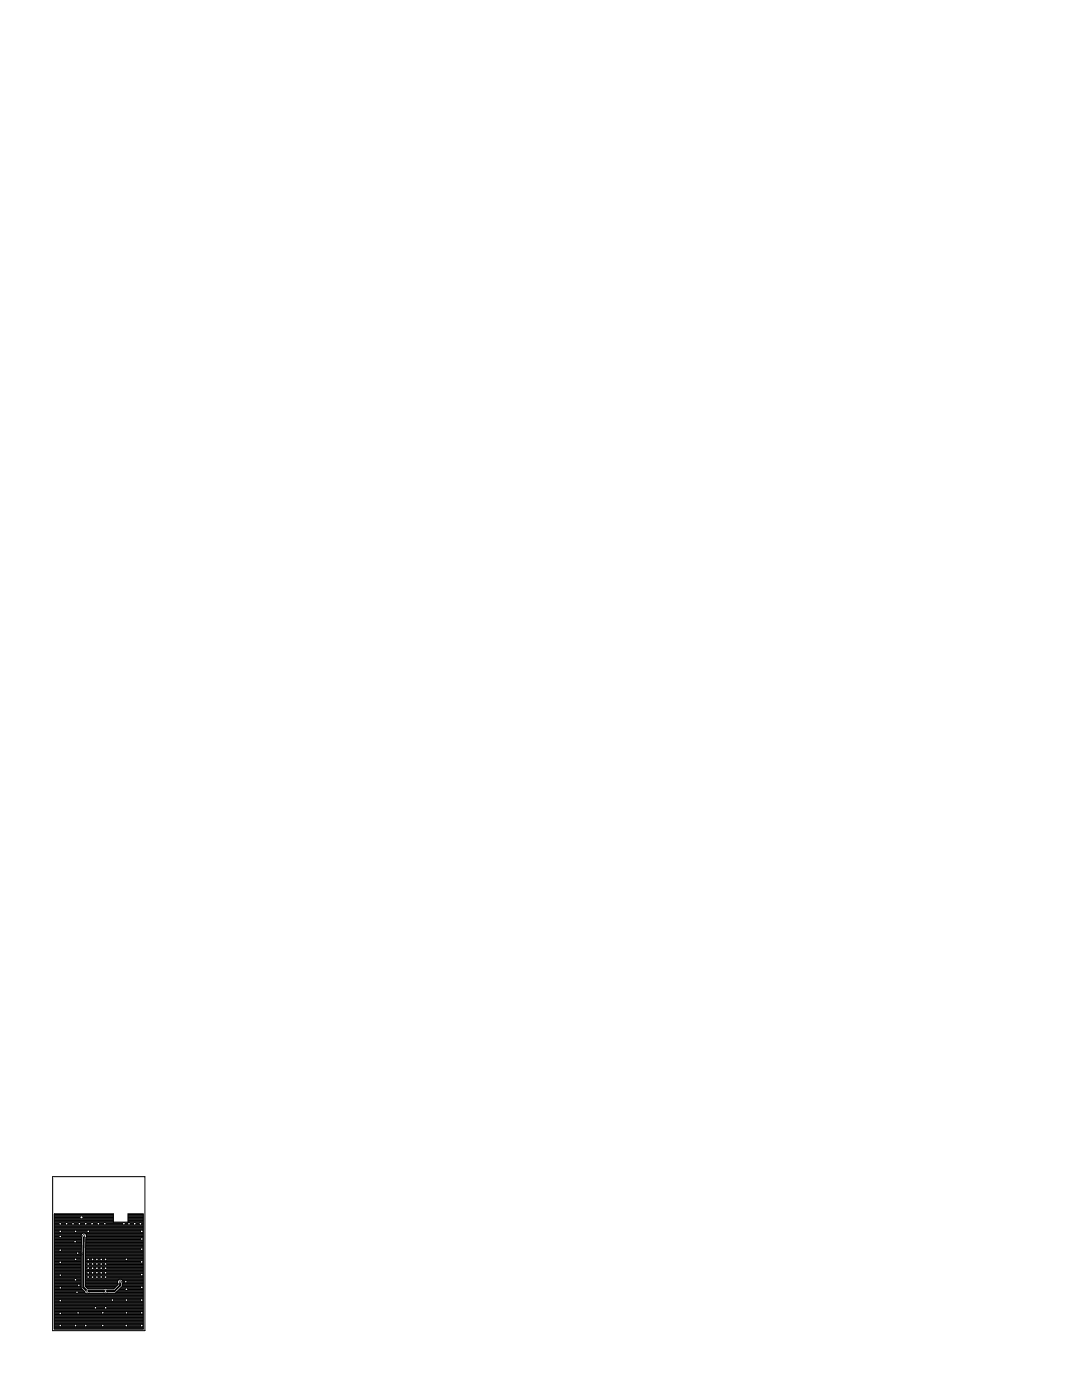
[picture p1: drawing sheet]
<svg xmlns="http://www.w3.org/2000/svg" width="216mm" height="279mm" viewBox="0 0 216 279" stroke-linecap="round" stroke-linejoin="round" font-family="sans-serif">
<g fill="none" stroke="#000" stroke-width=".2">
<path d="M10.5 234.8h18.4v30.8h-18.4zM10.8 242.2h11.8l.1 1.7h2.8l.1-1.7h3v23h-17.8zM10.8 257.2h5.5M10.8 258.1h6.3M10.8 259.9h17.8M10.8 259.8h17.8M10.8 259.6h17.8M10.8 259.5h17.8M10.8 259.3h17.8M10.8 259.2h17.8M10.8 259h17.8M10.8 258.9h17.8"/>
<path d="M10.8 258.7h17.8M10.8 258.6h17.8M10.8 258.4h17.8M10.8 258.3h17.8M10.8 258h6.1M10.8 257.8h6M10.8 257.7h5.9M10.8 257.5h5.8M10.8 257.3h5.6M10.8 257h5.4M10.8 256.9h5.4M10.8 256.7h5.4"/>
<path d="M10.8 256.6h5.4M10.8 256.4h5.4M10.8 256.3h5.4M10.8 256.1h5.4M10.8 256h5.4M10.8 255.8h5.4M10.8 255.7h5.4M10.8 255.5h5.4M10.8 255.4h5.4M10.8 255.2h5.4M10.8 255.1h5.4M10.8 254.9h5.4"/>
<path d="M10.8 254.8h5.4M10.8 254.6h5.4M10.8 254.5h5.4M10.8 254.3h5.4M10.8 254.2h5.4M10.8 254h5.4M10.8 253.9h5.4M10.8 253.7h5.4M10.8 253.6h5.4M10.8 253.4h5.4M10.8 253.3h5.4M10.8 253.1h5.4"/>
<path d="M10.8 253h5.4M10.8 252.8h5.4M10.8 252.7h5.4M10.8 252.5h5.4M10.8 252.4h5.4M10.8 252.2h5.4M10.8 252.1h5.4M10.8 251.9h5.4M10.8 251.8h5.4M10.8 251.6h5.4M10.8 251.5h5.4M10.8 251.3h5.4"/>
<path d="M10.8 251.2h5.4M10.8 251h5.4M10.8 250.8h5.4M10.8 250.7h5.4M10.8 250.5h5.4M10.8 250.4h5.4M10.8 250.2h5.4M10.8 250.1h5.4M10.8 249.9h5.4M10.8 249.8h5.4M10.8 249.6h5.4M10.8 249.5h5.4"/>
<path d="M10.8 249.3h5.4M10.8 249.2h5.4M10.8 249h5.4M10.8 248.9h5.4M10.8 248.7h5.4M10.8 248.6h5.4M10.8 248.4h5.4M10.8 248.3h5.4M10.8 248.1h5.4M10.8 248h5.5M10.8 247.8h5.5M10.8 247.7h5.5"/>
<path d="M10.8 247.5h5.5M10.8 247.4h5.5M10.8 247.2h5.5M10.8 247.1h5.5M10.8 246.9h5.4M10.8 246.8h5.4M10.8 246.6h5.4M10.8 246.5h5.4M10.8 246.3h5.5M10.8 246.2h5.6M10.8 246h17.8M10.8 245.9h17.8"/>
<path d="M10.8 245.7h17.8M10.8 245.6h17.8M10.8 245.4h17.8M10.8 245.3h17.8M10.8 245.1h17.8M10.8 245h17.8M10.8 244.8h17.8M10.8 244.6h17.8M10.8 244.5h17.8M10.8 244.3h17.8M10.8 244.2h17.8M10.8 244h17.8"/>
<path d="M10.8 243.9h11.8M10.8 243.7h11.8M10.8 243.6h11.8M10.8 243.4h11.8M10.8 243.3h11.8M10.8 243.1h11.8M10.8 243h11.8M10.8 242.8h11.8M10.8 242.7h11.8M10.8 242.5h11.8M10.8 242.4h11.8M16.2 250.2v6.9l1 1.1 4.2-.1"/>
<path d="M16.2 250.2h.1M16.3 246.9l-.1-.5 .3-.3h.4l.4 .3-.2 3.9M16.3 246.9l-.1 3.3M17 246.2h11.6M17.1 256.7l.6 .5M17.1 250.3v6.4M17.1 256.6h6.2M17.1 256.4h6.3M17.1 256.3h6.5M17.1 256.1h6.4M17.1 256h6.4M17.1 255.8h6.4"/>
<path d="M17.1 255.7h6.4M17.1 255.5h6.4M17.1 255.4h6.6M17.1 255.2h11.5M17.1 255.1h11.5M17.1 254.9h11.5M17.1 254.8h11.5M17.1 254.6h11.5M17.1 254.5h11.5M17.1 254.3h11.5M17.1 254.2h11.5M17.1 254h11.5"/>
<path d="M17.1 253.9h11.5M17.1 253.7h11.5M17.1 253.6h11.5M17.1 253.4h11.5M17.1 253.3h11.5M17.1 253.1h11.5M17.1 253h11.5M17.1 252.8h11.5M17.1 252.7h11.5M17.1 252.5h11.5M17.1 252.4h11.5M17.1 252.2h11.5"/>
<path d="M17.1 252.1h11.5M17.1 251.9h11.5M17.1 251.8h11.5M17.1 251.6h11.5M17.1 251.5h11.5M17.1 251.3h11.5M17.1 251.2h11.5M17.1 251h11.5M17.1 250.8h11.5M17.1 250.7h11.5M17.1 250.5h11.5M17.1 250.4h11.5"/>
<path d="M17.1 256.7h6M17.1 250.2h11.5M17.1 250.1h11.5M17.1 249.9h11.5M17.1 249.8h11.5M17.1 249.6h11.5M17.1 249.5h11.5M17.1 249.3h11.5M17.1 249.2h11.5M17.1 249h11.5M17.1 248.9h11.5M17.1 248.7h11.5"/>
<path d="M17.1 248.6h11.5M17.1 248.4h11.5M17.1 248.3h11.5M17.1 248.1h11.5M17.1 248h11.5M17.1 247.8h11.5M17.1 247.7h11.5M17.1 247.5h11.5M17.1 247.4h11.5M17.1 247.2h11.5M17.1 247.1h11.5M17.2 246.3h11.4"/>
<path d="M17.2 246.9h11.4M17.2 256.9h5.8M17.3 246.8h11.3M17.3 246.6h11.3M17.3 246.5h11.3M17.4 257h5.4M17.7 257.2l3.6-.1 .1 .1M21.4 257.2h1.3M21.4 258.1h7.2M23.2 258h5.4M23.3 257.8h5.3M23.5 257.7h5.1"/>
<path d="M23.6 256.2v.1l-.9 .9M23.6 256.2l-.1-.6 .3-.3h.4l.3 .3-.1 1.1-1.4 1.4M23.6 257.5h5M23.8 257.3h4.8M23.9 257.2h4.7M24.1 257h4.5M24.2 256.9h4.4M24.3 255.4h4.3M24.4 256.7h4.2M24.4 256.6h4.2M24.4 256.4h4.2M24.4 256.3h4.2"/>
<path d="M24.4 256.1h4.2M24.4 255.5h4.2M24.5 256h4.1M24.5 255.8h4.1M24.5 255.7h4.1M25.5 243.9h3.1M25.6 243.7h3M25.6 243.6h3M25.6 243.4h3M25.6 243.3h3M25.6 243.1h3M25.6 243h3"/>
<path d="M25.6 242.8h3M25.6 242.7h3M25.6 242.5h3M25.6 242.4h3M10.8 265.1h17.8M10.8 264.9h17.8M10.8 264.8h17.8M10.8 264.6h17.8M10.8 264.5h17.8M10.8 264.3h17.8M10.8 264.2h17.8M10.8 264h17.8"/>
<path d="M10.8 263.9h17.8M10.8 263.7h17.8M10.8 263.5h17.8M10.8 263.4h17.8M10.8 263.2h17.8M10.8 263.1h17.8M10.8 262.9h17.8M10.8 262.8h17.8M10.8 262.6h17.8M10.8 262.5h17.8M10.8 262.3h17.8M10.8 262.2h17.8"/>
<path d="M10.8 262h17.8M10.8 261.9h17.8M10.8 261.7h17.8M10.8 261.6h17.8M10.8 261.4h17.8M10.8 261.3h17.8M10.8 261.1h17.8M10.8 261h17.8M10.8 260.8h17.8M10.8 260.7h17.8M10.8 260.5h17.8M10.8 260.4h17.8"/>
<path d="M10.8 260.2h17.8M10.8 260.1h17.8"/>
</g>
<g fill="#000">
<circle cx="12" cy="245.7" r=".3"/>
<circle cx="12" cy="244.2" r=".3"/>
<circle cx="12" cy="251.9" r=".3"/>
<circle cx="12" cy="259.6" r=".3"/>
<circle cx="12" cy="257" r=".3"/>
<circle cx="12" cy="254.5" r=".3"/>
<circle cx="12" cy="246.8" r=".3"/>
<circle cx="12" cy="249.5" r=".3"/>
<circle cx="13.3" cy="244.2" r=".3"/>
<circle cx="14.6" cy="244.2" r=".3"/>
<circle cx="15" cy="247.8" r=".3"/>
<circle cx="15.1" cy="245.7" r=".3"/>
<circle cx="15.1" cy="255.4" r=".3"/>
<circle cx="15.1" cy="251.3" r=".3"/>
<circle cx="15.3" cy="257.9" r=".3"/>
<circle cx="15.5" cy="250.1" r=".3"/>
<circle cx="15.7" cy="256.5" r=".3"/>
<circle cx="15.8" cy="244.2" r=".3"/>
<circle cx="16.3" cy="243" r=".27"/>
<circle cx="16.7" cy="246.6" r=".3"/>
<circle cx="17.1" cy="244.2" r=".3"/>
<circle cx="17.4" cy="257.7" r=".3"/>
<circle cx="17.6" cy="245.7" r=".3"/>
<circle cx="17.6" cy="254" r=".3"/>
<circle cx="17.6" cy="251.4" r=".3"/>
<circle cx="17.6" cy="252.2" r=".3"/>
<circle cx="17.6" cy="253.1" r=".3"/>
<circle cx="17.6" cy="254.9" r=".3"/>
<circle cx="18.4" cy="244.2" r=".3"/>
<circle cx="18.5" cy="254" r=".3"/>
<circle cx="18.5" cy="251.4" r=".3"/>
<circle cx="18.5" cy="252.2" r=".3"/>
<circle cx="18.5" cy="253.1" r=".3"/>
<circle cx="18.5" cy="254.9" r=".3"/>
<circle cx="19.3" cy="254" r=".3"/>
<circle cx="19.3" cy="251.4" r=".3"/>
<circle cx="19.3" cy="252.2" r=".3"/>
<circle cx="19.3" cy="253.1" r=".3"/>
<circle cx="19.3" cy="254.9" r=".3"/>
<circle cx="19.6" cy="244.2" r=".3"/>
<circle cx="20.2" cy="254" r=".3"/>
<circle cx="20.2" cy="251.4" r=".3"/>
<circle cx="20.2" cy="252.2" r=".3"/>
<circle cx="20.2" cy="253.1" r=".3"/>
<circle cx="20.2" cy="254.9" r=".3"/>
<circle cx="20.9" cy="244.2" r=".3"/>
<circle cx="21.1" cy="254" r=".3"/>
<circle cx="21.1" cy="251.4" r=".3"/>
<circle cx="21.1" cy="252.2" r=".3"/>
<circle cx="21.1" cy="257.7" r=".3"/>
<circle cx="21.1" cy="253.1" r=".3"/>
<circle cx="21.1" cy="254.9" r=".3"/>
<circle cx="22.4" cy="259.5" r=".3"/>
<circle cx="24" cy="255.8" r=".3"/>
<circle cx="24.7" cy="244.2" r=".3"/>
<circle cx="25.1" cy="255.8" r=".3"/>
<circle cx="25.2" cy="259.5" r=".3"/>
<circle cx="25.2" cy="251.3" r=".3"/>
<circle cx="25.2" cy="257.3" r=".3"/>
<circle cx="25.7" cy="244.2" r=".3"/>
<circle cx="26.9" cy="244.2" r=".3"/>
<circle cx="28" cy="244.2" r=".3"/>
<circle cx="28.3" cy="245.7" r=".3"/>
<circle cx="28.3" cy="256.9" r=".3"/>
<circle cx="28.3" cy="254.4" r=".3"/>
<circle cx="28.3" cy="249.3" r=".3"/>
<circle cx="28.3" cy="251.8" r=".3"/>
<circle cx="28.3" cy="247.3" r=".3"/>
<circle cx="28.3" cy="259.5" r=".3"/>
<circle cx="12" cy="262.1" r=".3"/>
<circle cx="12" cy="264.5" r=".3"/>
<circle cx="15.1" cy="264.5" r=".3"/>
<circle cx="15.6" cy="262" r=".3"/>
<circle cx="17.1" cy="264.5" r=".3"/>
<circle cx="19.1" cy="261" r=".3"/>
<circle cx="20.5" cy="262" r=".3"/>
<circle cx="20.5" cy="264.5" r=".3"/>
<circle cx="21.1" cy="261" r=".3"/>
<circle cx="25.2" cy="264.5" r=".3"/>
<circle cx="25.2" cy="262" r=".3"/>
<circle cx="28.3" cy="262" r=".3"/>
<circle cx="28.3" cy="264.5" r=".3"/>
</g>
<path d="M16.7 246.6l-.1 10.3 .8 .8h5.4l1.2-1.2v-.7" fill="none" stroke="#000" stroke-width=".41"/>
<g fill="#fff">
<circle cx="15.4" cy="257.9" r=".15"/>
<circle cx="15.7" cy="256.5" r=".15"/>
<circle cx="25.1" cy="255.8" r=".15"/>
<circle cx="21.1" cy="251.4" r=".15"/>
<circle cx="20.2" cy="251.4" r=".15"/>
<circle cx="19.3" cy="251.4" r=".15"/>
<circle cx="18.5" cy="251.4" r=".15"/>
<circle cx="17.6" cy="251.4" r=".15"/>
<circle cx="21.1" cy="252.2" r=".15"/>
<circle cx="20.2" cy="252.2" r=".15"/>
<circle cx="19.3" cy="252.2" r=".15"/>
<circle cx="18.5" cy="252.2" r=".15"/>
<circle cx="17.6" cy="252.2" r=".15"/>
<circle cx="21.1" cy="253.1" r=".15"/>
<circle cx="20.2" cy="253.1" r=".15"/>
<circle cx="19.3" cy="253.1" r=".15"/>
<circle cx="18.5" cy="253.1" r=".15"/>
<circle cx="17.6" cy="253.1" r=".15"/>
<circle cx="21.1" cy="254" r=".15"/>
<circle cx="20.2" cy="254" r=".15"/>
<circle cx="19.3" cy="254" r=".15"/>
<circle cx="18.5" cy="254" r=".15"/>
<circle cx="17.6" cy="254" r=".15"/>
<circle cx="21.1" cy="254.9" r=".15"/>
<circle cx="20.2" cy="254.9" r=".15"/>
<circle cx="19.3" cy="254.9" r=".15"/>
<circle cx="18.5" cy="254.9" r=".15"/>
<circle cx="17.6" cy="254.9" r=".15"/>
<circle cx="15" cy="247.8" r=".15"/>
<circle cx="15.5" cy="250.1" r=".15"/>
<circle cx="21.1" cy="261" r=".15"/>
<circle cx="19.1" cy="261" r=".15"/>
<circle cx="12" cy="262.1" r=".15"/>
<circle cx="12" cy="259.6" r=".15"/>
<circle cx="12" cy="257" r=".15"/>
<circle cx="12" cy="254.5" r=".15"/>
<circle cx="12" cy="251.9" r=".15"/>
<circle cx="12" cy="249.5" r=".15"/>
<circle cx="12" cy="244.2" r=".15"/>
<circle cx="12" cy="264.5" r=".15"/>
<circle cx="25.7" cy="244.2" r=".15"/>
<circle cx="24.7" cy="244.2" r=".15"/>
<circle cx="20.9" cy="244.2" r=".15"/>
<circle cx="19.6" cy="244.2" r=".15"/>
<circle cx="13.3" cy="244.2" r=".15"/>
<circle cx="18.4" cy="244.2" r=".15"/>
<circle cx="17.1" cy="244.2" r=".15"/>
<circle cx="15.8" cy="244.2" r=".15"/>
<circle cx="14.6" cy="244.2" r=".15"/>
<circle cx="28" cy="244.2" r=".15"/>
<circle cx="25.2" cy="264.5" r=".15"/>
<circle cx="26.9" cy="244.2" r=".15"/>
<circle cx="15.1" cy="264.5" r=".15"/>
<circle cx="17.1" cy="264.5" r=".15"/>
<circle cx="20.5" cy="264.5" r=".15"/>
<circle cx="20.5" cy="262" r=".15"/>
<circle cx="15.6" cy="262" r=".15"/>
<circle cx="15.1" cy="255.4" r=".15"/>
<circle cx="15.1" cy="251.3" r=".15"/>
<circle cx="15.1" cy="245.7" r=".15"/>
<circle cx="25.2" cy="257.3" r=".15"/>
<circle cx="22.4" cy="259.5" r=".15"/>
<circle cx="25.2" cy="262" r=".15"/>
<circle cx="17.6" cy="245.7" r=".15"/>
<circle cx="12" cy="246.8" r=".15"/>
<circle cx="12" cy="245.7" r=".15"/>
<circle cx="25.2" cy="251.3" r=".15"/>
<circle cx="28.3" cy="262" r=".15"/>
<circle cx="28.3" cy="259.5" r=".15"/>
<circle cx="28.3" cy="256.9" r=".15"/>
<circle cx="28.3" cy="254.4" r=".15"/>
<circle cx="28.3" cy="251.8" r=".15"/>
<circle cx="28.3" cy="249.3" r=".15"/>
<circle cx="28.3" cy="264.5" r=".15"/>
<circle cx="28.3" cy="247.3" r=".15"/>
<circle cx="28.3" cy="245.7" r=".15"/>
<circle cx="16.3" cy="243" r=".19"/>
<circle cx="25.2" cy="259.5" r=".15"/>
<circle cx="17.4" cy="257.7" r=".15"/>
<circle cx="16.7" cy="246.6" r=".15"/>
<circle cx="21.1" cy="257.7" r=".15"/>
<circle cx="24" cy="255.8" r=".15"/>
</g>
</svg>
